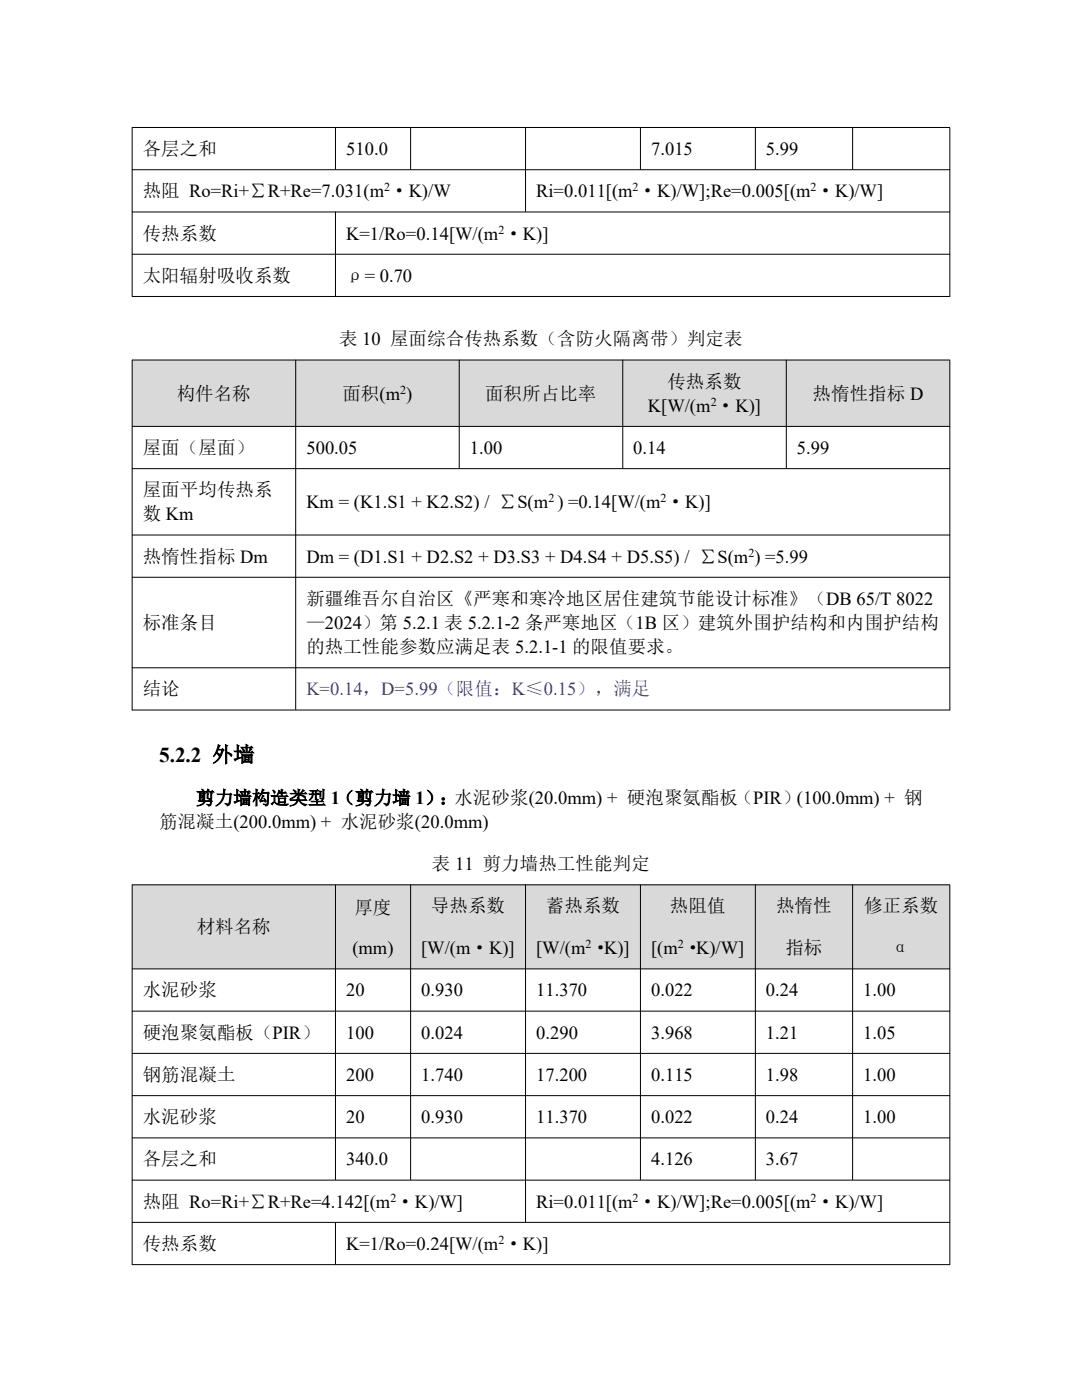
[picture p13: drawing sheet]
<svg xmlns="http://www.w3.org/2000/svg" width="216mm" height="279mm" viewBox="0 0 216 279" stroke-linecap="round" stroke-linejoin="round" font-family="sans-serif">
<defs><g id="words">
<text font-size="4.2" x="31.7" y="152">5.2.2 外墙</text>
<g font-size="3.7">
<text x="28.5" y="31">各层之和</text>
<text x="69" y="31">510.0</text>
<text x="129.9" y="31">7.015</text>
<text x="152.8" y="31">5.99</text>
<text x="28.5" y="39.4">热阻 Ro=Ri+∑R+Re=7.031(m ·K)/W</text>
<text x="107" y="39.4">Ri=0.011[(m ·K)/W];Re=0.005[(m ·K)/W]</text>
<text x="28.5" y="47.9">传热系数</text>
<text x="69" y="47.9">K=1/Ro=0.14[W/(m ·K)]</text>
<text x="28.5" y="56.3">太阳辐射吸收系数</text>
<text x="69" y="56.3">ρ= 0.70</text>
<text x="67.6" y="68.9">表 10 屋面综合传热系数（含防火隔离带）判定表</text>
<text x="133.2" y="77.4">传热系数</text>
<text x="35.3" y="79.8">构件名称</text>
<text x="68.3" y="79.8">面积(m )</text>
<text x="96.8" y="79.8">面积所占比率</text>
<text x="129.3" y="82.2">K[W/(m ·K)]</text>
<text x="162.1" y="79.8">热惰性指标 D</text>
<text x="28.5" y="90.6">屋面（屋面）</text>
<text x="61.1" y="90.6">500.05</text>
<text x="93.8" y="90.6">1.00</text>
<text x="126.4" y="90.6">0.14</text>
<text x="159" y="90.6">5.99</text>
<text x="28.5" y="99.1">屋面平均传热系</text>
<text x="61.1" y="101.4">Km = (K1.S1 + K2.S2) / ∑S(m ) =0.14[W/(m ·K)]</text>
<text x="28.5" y="103.9">数 Km</text>
<text x="28.5" y="112.3">热惰性指标 Dm</text>
<text x="61.1" y="112.3">Dm = (D1.S1 + D2.S2 + D3.S3 + D4.S4 + D5.S5) / ∑S(m ) =5.99</text>
<text x="28.5" y="125.5">标准条目</text>
<text x="61.1" y="120.8">新疆维吾尔自治区《严寒和寒冷地区居住建筑节能设计标准》（DB 65/T 8022</text>
<text x="61.1" y="125.5">—2024）第 5.2.1 表 5.2.1-2 条严寒地区（1B 区）建筑外围护结构和内围护结构</text>
<text x="61.1" y="130.4">的热工性能参数应满足表 5.2.1-1 的限值要求。</text>
<text x="28.5" y="138.8">结论</text>
<text x="39.2" y="160.5">剪力墙构造类型 1（剪力墙 1）：水泥砂浆(20.0mm) + 硬泡聚氨酯板（PIR）(100.0mm) + 钢</text>
<text x="31.7" y="165.3">筋混凝土(200.0mm) + 水泥砂浆(20.0mm)</text>
<text x="86.2" y="173.7">表 11 剪力墙热工性能判定</text>
<text x="70.7" y="182.3">厚度</text>
<text x="86" y="182.1">导热系数</text>
<text x="108.9" y="182.1">蓄热系数</text>
<text x="133.7" y="182.1">热阻值</text>
<text x="154.9" y="182.1">热惰性</text>
<text x="172.4" y="182.1">修正系数</text>
<text x="39.2" y="186.3">材料名称</text>
<text x="70.3" y="190.4">(mm)</text>
<text x="84" y="190.4">[W/(m·K)]</text>
<text x="107" y="190.4">[W/(m ·K)]</text>
<text x="129.9" y="190.4">[(m ·K)/W]</text>
<text x="156.7" y="190.4">指标</text>
<text x="178" y="190.4">α</text>
<text x="28.5" y="198.9">水泥砂浆</text>
<text x="69" y="198.9">20</text>
<text x="84" y="198.9">0.930</text>
<text x="107" y="198.9">11.370</text>
<text x="129.9" y="198.9">0.022</text>
<text x="152.8" y="198.9">0.24</text>
<text x="172.3" y="198.9">1.00</text>
<text x="28.5" y="207.3">硬泡聚氨酯板（PIR）</text>
<text x="69" y="207.3">100</text>
<text x="84" y="207.3">0.024</text>
<text x="107" y="207.3">0.290</text>
<text x="129.9" y="207.3">3.968</text>
<text x="152.8" y="207.3">1.21</text>
<text x="172.3" y="207.3">1.05</text>
<text x="28.5" y="215.7">钢筋混凝土</text>
<text x="69" y="215.7">200</text>
<text x="84" y="215.7">1.740</text>
<text x="107" y="215.7">17.200</text>
<text x="129.9" y="215.7">0.115</text>
<text x="152.8" y="215.7">1.98</text>
<text x="172.3" y="215.7">1.00</text>
<text x="28.5" y="224.2">水泥砂浆</text>
<text x="69" y="224.2">20</text>
<text x="84" y="224.2">0.930</text>
<text x="107" y="224.2">11.370</text>
<text x="129.9" y="224.2">0.022</text>
<text x="152.8" y="224.2">0.24</text>
<text x="172.3" y="224.2">1.00</text>
<text x="28.5" y="232.6">各层之和</text>
<text x="69" y="232.6">340.0</text>
<text x="129.9" y="232.6">4.126</text>
<text x="152.8" y="232.6">3.67</text>
<text x="28.5" y="241">热阻 Ro=Ri+∑R+Re=4.142[(m ·K)/W]</text>
<text x="107" y="241">Ri=0.011[(m ·K)/W];Re=0.005[(m ·K)/W]</text>
<text x="28.5" y="249.4">传热系数</text>
<text x="69" y="249.4">K=1/Ro=0.24[W/(m ·K)]</text>
</g>
<text font-size="3.7" fill="#00f" x="61.1" y="138.8">K=0.14，D=5.99（限值：K≤0.15），满足</text>
<g font-size="2.4">
<text x="76.7" y="38.2">2</text>
<text x="126.2" y="38.2">2</text>
<text x="161.7" y="38.2">2</text>
<text x="99.5" y="46.6">2</text>
<text x="79.8" y="78.5">2</text>
<text x="141.8" y="81">2</text>
<text x="109.4" y="100.2">2</text>
<text x="131.8" y="100.2">2</text>
<text x="149.4" y="111.1">2</text>
<text x="116.8" y="189.2">2</text>
<text x="135.3" y="189.2">2</text>
<text x="77.9" y="239.8">2</text>
<text x="126.2" y="239.8">2</text>
<text x="161.7" y="239.8">2</text>
<text x="99.5" y="248.3">2</text>
</g>
</g></defs>
<g fill="none" stroke="#000" stroke-width=".2">
<path d="M26.3 25.4h163.3M26.3 33.9h163.3M26.4 25.4v33.8M66.9 25.4v8.4M81.9 25.4v8.4M104.9 25.4v16.9M127.8 25.4v8.4M150.7 25.4v8.4M170.1 25.4v8.4M189.5 25.5v33.7M26.3 42.3h163.3M26.3 50.7h163.3"/>
<path d="M26.3 59.2h163.3M66.9 42.3v16.8"/>
</g>
<g fill="#d9d9d9">
<path d="M26.4 71.9h32.6v13.2h-32.6z" fill-rule="evenodd"/>
<path d="M59 71.9h32.7v13.2h-32.7z" fill-rule="evenodd"/>
<path d="M91.6 71.9h32.7v13.2h-32.7z" fill-rule="evenodd"/>
<path d="M124.3 71.9h32.6v13.2h-32.6z" fill-rule="evenodd"/>
<path d="M156.9 71.9h32.6v13.2h-32.6z" fill-rule="evenodd"/>
</g>
<g fill="none" stroke="#000" stroke-width=".2">
<path d="M26.3 71.9h163.3M26.4 71.8v69.9M59 71.8v69.9M91.6 71.8v21.7M124.3 71.8v21.7M156.9 71.8v21.7M189.5 71.9v69.8M26.3 85.1h163.3M26.3 93.5h163.3M26.3 106.8h163.3M26.3 115.2h163.3M26.3 133.3h163.3"/>
<path d="M26.3 141.7h163.3"/>
</g>
<g fill="#d9d9d9">
<path d="M26.4 176.6h40.6v16.8h-40.6z" fill-rule="evenodd"/>
<path d="M66.9 176.6h15.1v16.8h-15.1z" fill-rule="evenodd"/>
<path d="M81.9 176.6h23v16.8h-23z" fill-rule="evenodd"/>
<path d="M104.9 176.6h22.9v16.8h-22.9z" fill-rule="evenodd"/>
<path d="M127.8 176.6h22.9v16.8h-22.9z" fill-rule="evenodd"/>
<path d="M150.7 176.6h19.4v16.8h-19.4z" fill-rule="evenodd"/>
<path d="M170.1 176.6h19.4v16.8h-19.4z" fill-rule="evenodd"/>
</g>
<g fill="none" stroke="#000" stroke-width=".2">
<path d="M26.3 176.6h163.3M26.4 176.5v75.9M66.9 176.5v59M81.9 176.5v59M104.9 176.5v67.4M127.8 176.5v59M150.7 176.5v59M170.1 176.5v59M189.5 176.6v75.8M26.3 193.4h163.3M26.3 201.8h163.3M26.3 210.2h163.3"/>
<path d="M26.3 218.7h163.3M26.3 227.1h163.3M26.3 235.5h163.3M26.3 244h163.3M26.3 252.4h163.3M66.9 243.9v8.4"/>
</g>
<use href="#words"/>
</svg>
